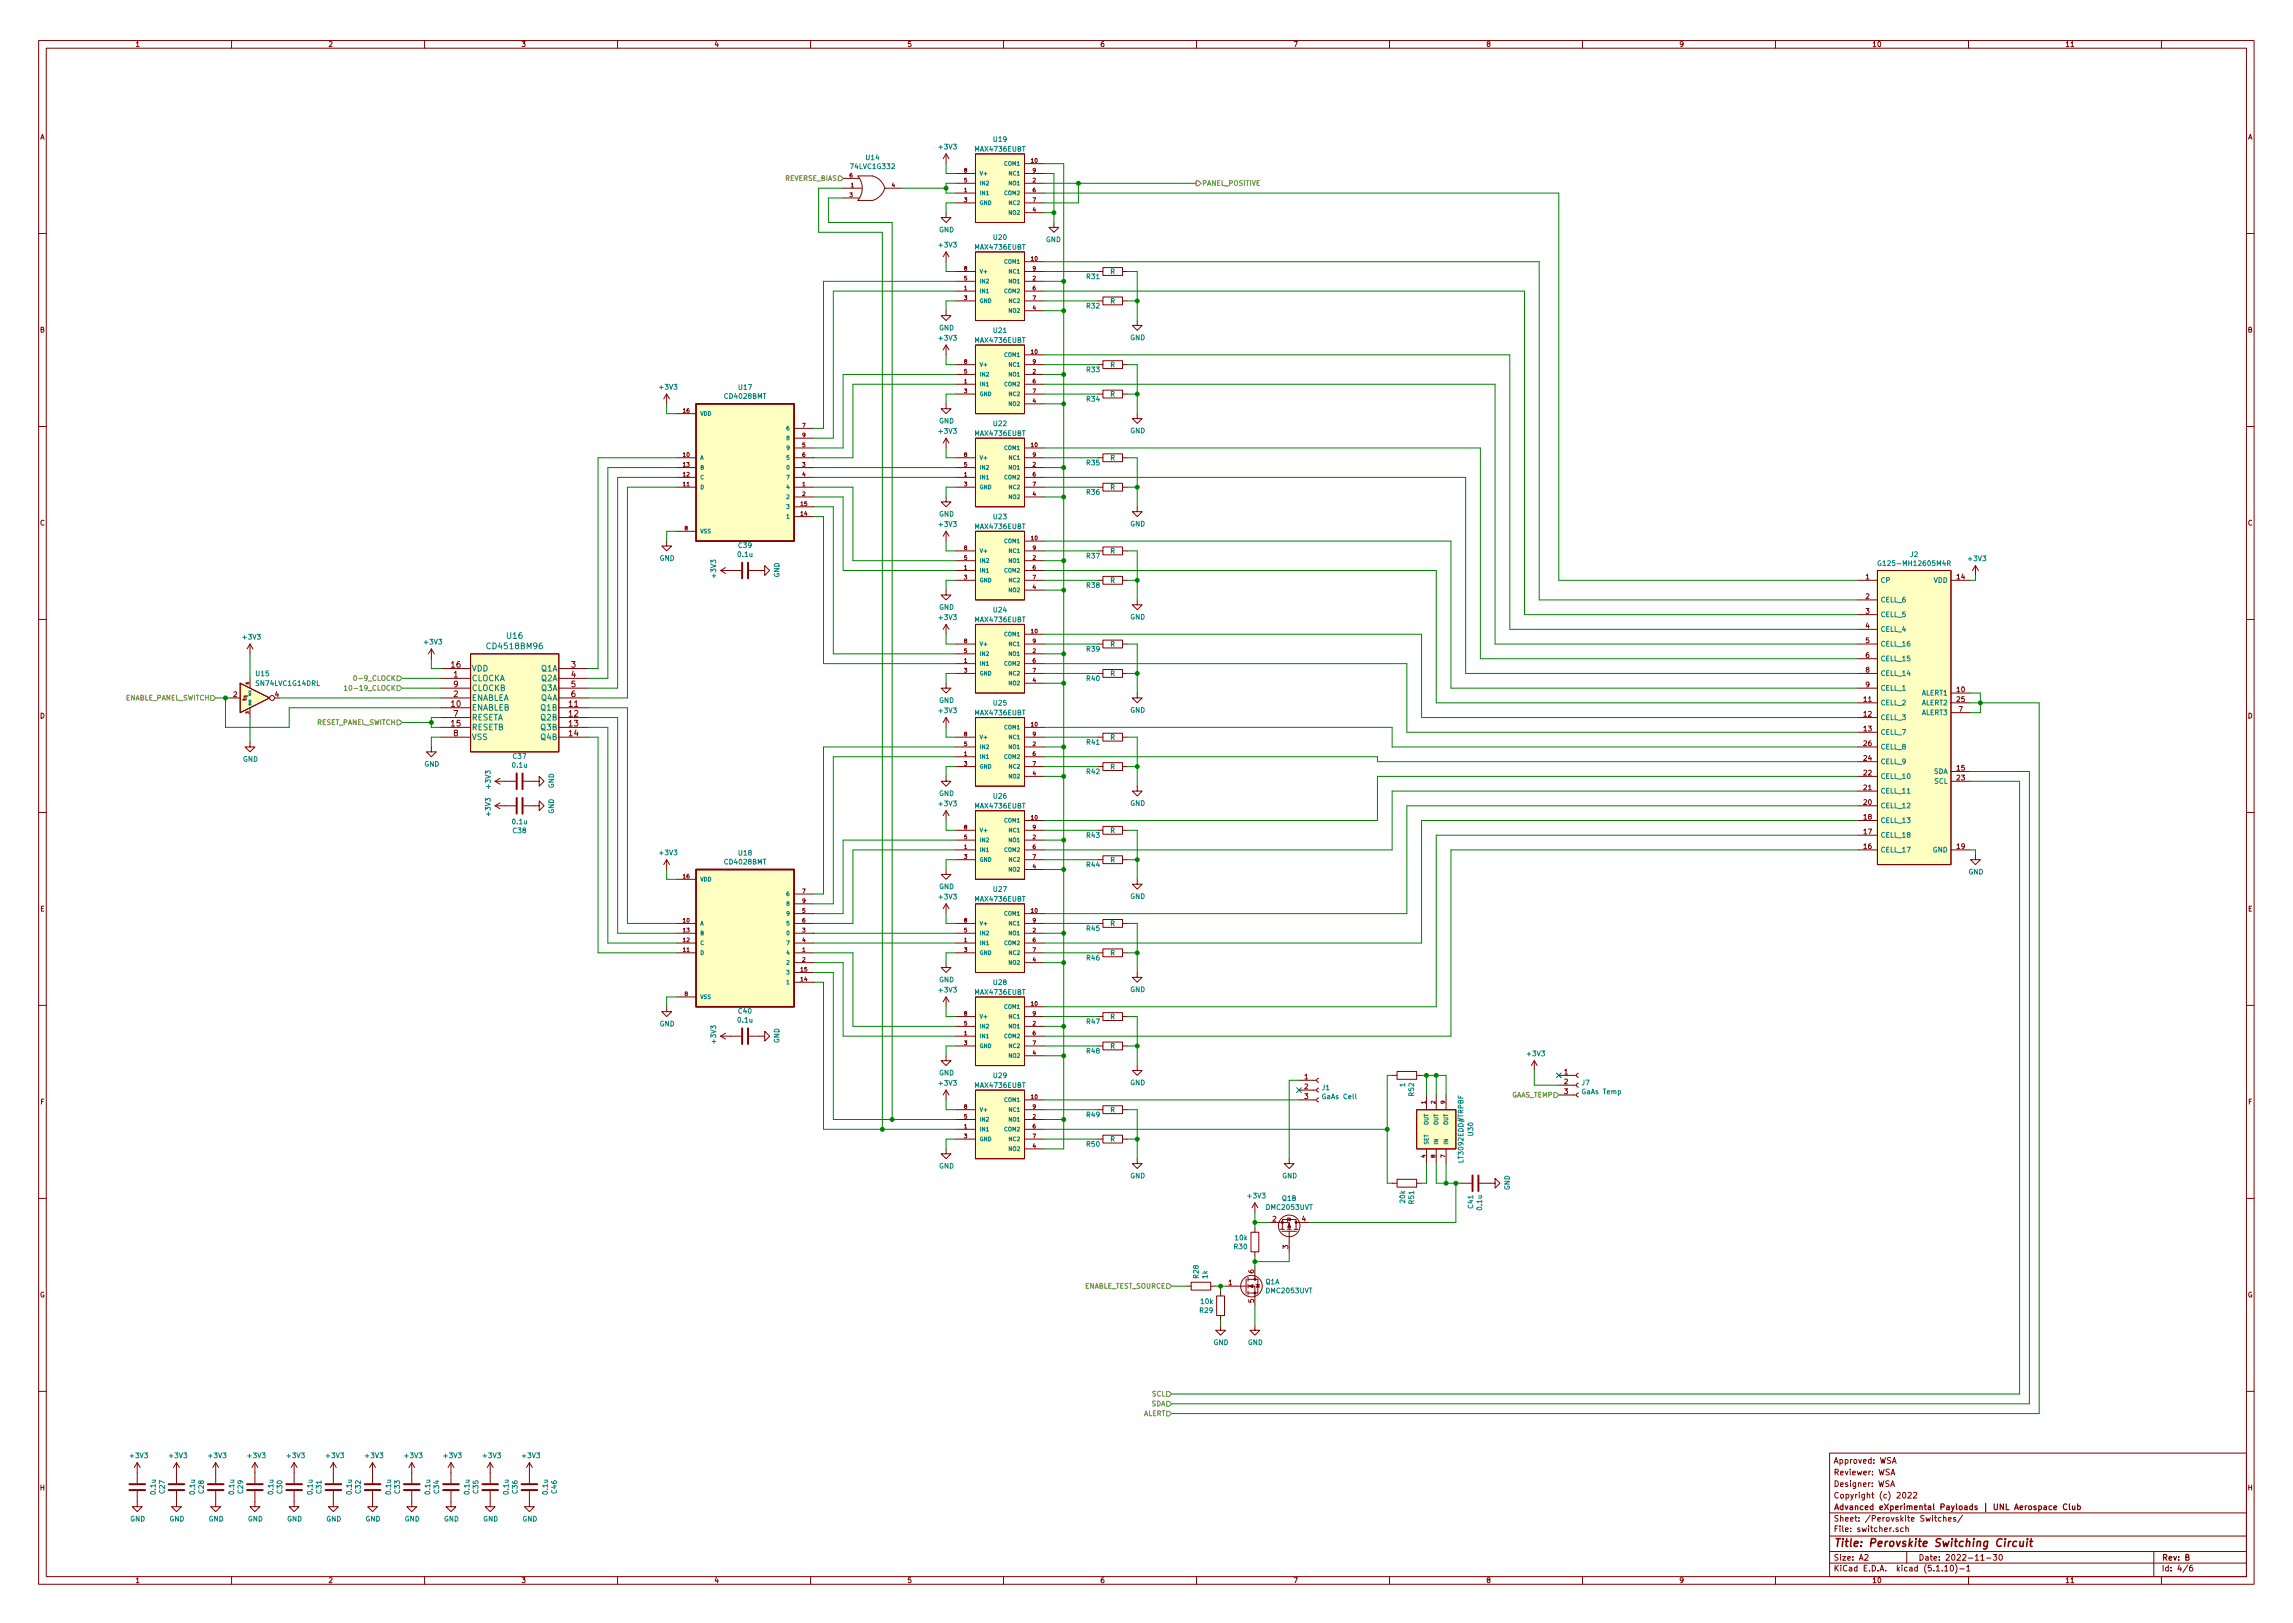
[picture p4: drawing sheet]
<svg xmlns="http://www.w3.org/2000/svg" width="297mm" height="210mm" viewBox="0 0 297 210" stroke-linecap="round" stroke-linejoin="round" font-family="sans-serif">
<defs><g id="words">
<text font-size="1.4" fill="#840000" x="237.5" y="200.4">Title: Perovskite Switching Circuit</text>
<g font-size="1.1" fill="#008484">
<text x="65.7" y="82.7">U16</text>
<text x="63.3" y="84.1">CD4518BM96</text>
</g>
<g font-size="1" fill="#840000">
<text x="58.5" y="86.5">16</text>
<text x="58.8" y="87.8">1</text>
<text x="58.8" y="89">9</text>
<text x="74" y="86.5">3</text>
<text x="74" y="87.8">4</text>
<text x="74" y="89">5</text>
<text x="58.5" y="91.6">10</text>
<text x="58.5" y="94.1">15</text>
<text x="58.8" y="90.3">2</text>
<text x="58.8" y="92.8">7</text>
<text x="58.8" y="95.4">8</text>
<text x="73.7" y="91.6">11</text>
<text x="73.7" y="92.8">12</text>
<text x="73.7" y="94.1">13</text>
<text x="73.7" y="95.4">14</text>
<text x="74" y="90.3">6</text>
<text x="237.5" y="191.1">Reviewer: WSA</text>
<text x="237.5" y="189.6">Approved: WSA</text>
<text x="237.5" y="197.1">Sheet: /Perovskite Switches/</text>
<text x="237.5" y="195.6">Advanced eXperimental Payloads | UNL Aerospace Club</text>
<text x="237.5" y="194.1">Copyright (c) 2022</text>
<text x="237.5" y="192.6">Designer: WSA</text>
<text x="237.5" y="203.6">KiCad E.D.A. kicad (5.1.10)-1</text>
<text x="237.5" y="202.2">Size: A2</text>
<text x="237.5" y="198.5">File: switcher.sch</text>
<text x="248.5" y="202.2">Date: 2022-11-30</text>
<text x="280" y="202.2">Rev: B</text>
<text x="280" y="203.6">Id: 4/6</text>
</g>
<g font-size="1" fill="#008484">
<text x="61.1" y="88.2">CLOCKA</text>
<text x="61.1" y="87">VDD</text>
<text x="61.1" y="89.5">CLOCKB</text>
<text x="70.1" y="87">Q1A</text>
<text x="70.1" y="88.2">Q2A</text>
<text x="70.1" y="89.5">Q3A</text>
<text x="61.1" y="92.1">ENABLEB</text>
<text x="61.1" y="94.6">RESETB</text>
<text x="61.1" y="90.8">ENABLEA</text>
<text x="61.1" y="93.3">RESETA</text>
<text x="61.1" y="95.9">VSS</text>
<text x="70.1" y="92.1">Q1B</text>
<text x="70.1" y="93.3">Q2B</text>
<text x="70.1" y="94.6">Q3B</text>
<text x="70.1" y="95.9">Q4B</text>
<text x="70.1" y="90.8">Q4A</text>
</g>
<g font-size=".9" fill="#840000">
<text x="17.5" y="6.1">1</text>
<text x="42.5" y="6.1">2</text>
<text x="67.5" y="6.1">3</text>
<text x="92.5" y="6.1">4</text>
<text x="117.5" y="6.1">5</text>
<text x="142.5" y="6.1">6</text>
<text x="167.5" y="6.1">7</text>
<text x="192.5" y="6.1">8</text>
<text x="217.5" y="6.1">9</text>
<text x="242.5" y="6.1">10</text>
<text x="267.5" y="6.1">11</text>
<text x="5.2" y="18.1">A</text>
<text x="291.2" y="18.1">A</text>
<text x="5.2" y="43.1">B</text>
<text x="291.2" y="43.1">B</text>
<text x="5.2" y="68.1">C</text>
<text x="291.2" y="68.1">C</text>
<text x="241.7" y="75.1">1</text>
<text x="241.7" y="77.6">2</text>
<text x="253.5" y="75.1">14</text>
<text x="241.7" y="79.5">3</text>
<text x="241.7" y="81.4">4</text>
<text x="241.7" y="83.3">5</text>
<text x="241.7" y="85.2">6</text>
<text x="241.7" y="87.1">8</text>
<text x="241.7" y="89">9</text>
<text x="253.5" y="89.7">10</text>
<text x="5.2" y="93.1">D</text>
<text x="30.2" y="90.3">2</text>
<text x="35.6" y="90.3">4</text>
<text x="241.5" y="90.9">11</text>
<text x="241.5" y="92.8">12</text>
<text x="241.5" y="94.7">13</text>
<text x="253.5" y="90.9">25</text>
<text x="253.8" y="92.2">7</text>
<text x="291.2" y="93.1">D</text>
<text x="241.5" y="100.5">22</text>
<text x="241.5" y="98.5">24</text>
<text x="241.5" y="96.6">26</text>
<text x="253.5" y="99.8">15</text>
<text x="253.5" y="101.1">23</text>
<text x="241.5" y="106.2">18</text>
<text x="241.5" y="104.3">20</text>
<text x="241.5" y="102.4">21</text>
<text x="241.5" y="110">16</text>
<text x="241.5" y="108.1">17</text>
<text x="253.5" y="110">19</text>
<text x="5.2" y="118.1">E</text>
<text x="291.2" y="118.1">E</text>
<text x="5.2" y="143.1">F</text>
<text x="169" y="139.8">1</text>
<text x="169" y="141.1">2</text>
<text x="169" y="142.4">3</text>
<text x="202.6" y="139.2">1</text>
<text x="202.6" y="140.5">2</text>
<text x="202.6" y="141.7">3</text>
<text x="291.2" y="143.1">F</text>
<text x="164.9" y="158.2">2</text>
<text x="166.9" y="161.8" transform="rotate(-90 166.9 161.8)">3</text>
<text x="168.7" y="158.2">4</text>
<text x="159.1" y="166.5">1</text>
<text x="162.4" y="165" transform="rotate(-90 162.4 165)">6</text>
<text x="5.2" y="168.1">G</text>
<text x="162.4" y="168.8" transform="rotate(-90 162.4 168.8)">5</text>
<text x="291.2" y="168.1">G</text>
<text x="5.2" y="193.1">H</text>
<text x="291.2" y="193.1">H</text>
<text x="17.5" y="205.1">1</text>
<text x="42.5" y="205.1">2</text>
<text x="67.5" y="205.1">3</text>
<text x="92.5" y="205.1">4</text>
<text x="117.5" y="205.1">5</text>
<text x="142.5" y="205.1">6</text>
<text x="167.5" y="205.1">7</text>
<text x="192.5" y="205.1">8</text>
<text x="217.5" y="205.1">9</text>
<text x="242.5" y="205.1">10</text>
<text x="267.5" y="205.1">11</text>
</g>
<g font-size=".9" fill="#848400">
<text x="101.6" y="23.4">REVERSE_BIAS</text>
<text x="155.7" y="24.1">PANEL_POSITIVE</text>
<text x="45.4" y="89.5">10-19_CLOCK</text>
<text x="46.4" y="88.2">0-9_CLOCK</text>
<text x="16.1" y="90.7">ENABLE_PANEL_SWITCH</text>
<text x="40.9" y="93.9">RESET_PANEL_SWITCH</text>
<text x="195.7" y="142.2">GAAS_TEMP</text>
<text x="140.3" y="166.9">ENABLE_TEST_SOURCE</text>
<text x="148.1" y="183.4">ALERT</text>
<text x="149.1" y="182.2">SDA</text>
<text x="149.2" y="180.9">SCL</text>
</g>
<g font-size=".9" fill="#008484">
<text x="110.3" y="21.9">74LVC1G332</text>
<text x="112.2" y="20.7">U14</text>
<text x="121.7" y="19.3">+3V3</text>
<text x="126.4" y="19.6">MAX4736EUBT</text>
<text x="128.7" y="18.4">U19</text>
<text x="121.6" y="30.1">GND</text>
<text x="121.7" y="32">+3V3</text>
<text x="126.4" y="32.3">MAX4736EUBT</text>
<text x="128.7" y="31.1">U20</text>
<text x="135.5" y="31.4">GND</text>
<text x="143.8" y="35.5">R</text>
<text x="140.8" y="40">R32</text>
<text x="140.8" y="36.2">R31</text>
<text x="143.8" y="39.3">R</text>
<text x="121.6" y="42.8">GND</text>
<text x="121.7" y="44.1">+3V3</text>
<text x="126.4" y="44.4">MAX4736EUBT</text>
<text x="128.7" y="43.1">U21</text>
<text x="143.8" y="47.6">R</text>
<text x="146.4" y="44.1">GND</text>
<text x="85.5" y="50.5">+3V3</text>
<text x="93.9" y="51.7">CD4028BMT</text>
<text x="95.7" y="50.5">U17</text>
<text x="140.8" y="52">R34</text>
<text x="140.8" y="48.2">R33</text>
<text x="143.8" y="51.4">R</text>
<text x="121.6" y="54.9">GND</text>
<text x="121.7" y="56.2">+3V3</text>
<text x="126.4" y="56.5">MAX4736EUBT</text>
<text x="128.7" y="55.2">U22</text>
<text x="143.8" y="59.6">R</text>
<text x="146.4" y="56.1">GND</text>
<text x="140.8" y="64.1">R36</text>
<text x="140.8" y="60.3">R35</text>
<text x="143.8" y="63.5">R</text>
<text x="95.7" y="71">C39</text>
<text x="121.6" y="66.9">GND</text>
<text x="121.7" y="68.2">+3V3</text>
<text x="126.4" y="68.5">MAX4736EUBT</text>
<text x="128.7" y="67.3">U23</text>
<text x="143.8" y="71.7">R</text>
<text x="146.4" y="68.2">GND</text>
<text x="85.4" y="72.6">GND</text>
<text x="92.8" y="74.8" transform="rotate(-90 92.8 74.8)">+3V3</text>
<text x="95.6" y="72.1">0.1u</text>
<text x="101" y="74.8" transform="rotate(-90 101 74.8)">GND</text>
<text x="140.8" y="76.2">R38</text>
<text x="140.8" y="72.3">R37</text>
<text x="143.8" y="75.5">R</text>
<text x="243.6" y="75.5">CP</text>
<text x="243.9" y="73.3">G125-MH12605M4R</text>
<text x="247.5" y="72.2">J2</text>
<text x="250.5" y="75.5">VDD</text>
<text x="255.1" y="72.7">+3V3</text>
<text x="31.5" y="82.8">+3V3</text>
<text x="55" y="83.5">+3V3</text>
<text x="121.6" y="79">GND</text>
<text x="121.7" y="80.3">+3V3</text>
<text x="126.4" y="80.6">MAX4736EUBT</text>
<text x="128.7" y="79.3">U24</text>
<text x="143.8" y="83.8">R</text>
<text x="146.4" y="80.3">GND</text>
<text x="243.6" y="78">CELL_6</text>
<text x="243.6" y="79.9">CELL_5</text>
<text x="243.6" y="81.8">CELL_4</text>
<text x="243.6" y="83.8">CELL_16</text>
<text x="33.2" y="87.6">U15</text>
<text x="33.3" y="88.9">SN74LVC1G14DRL</text>
<text x="140.8" y="88.2">R40</text>
<text x="140.8" y="84.4">R39</text>
<text x="143.8" y="87.6">R</text>
<text x="243.6" y="85.7">CELL_15</text>
<text x="243.6" y="87.6">CELL_14</text>
<text x="243.6" y="89.5">CELL_1</text>
<text x="121.6" y="91.1">GND</text>
<text x="121.7" y="92.4">+3V3</text>
<text x="126.4" y="92.7">MAX4736EUBT</text>
<text x="128.7" y="91.4">U25</text>
<text x="143.8" y="95.8">R</text>
<text x="146.4" y="92.3">GND</text>
<text x="243.6" y="91.4">CELL_2</text>
<text x="243.6" y="93.3">CELL_3</text>
<text x="243.6" y="95.2">CELL_7</text>
<text x="248.9" y="90.1">ALERT1</text>
<text x="248.9" y="91.4">ALERT2</text>
<text x="248.9" y="92.6">ALERT3</text>
<text x="31.5" y="98.7">GND</text>
<text x="55" y="99.3">GND</text>
<text x="66.4" y="99.4">0.1u</text>
<text x="66.5" y="98.3">C37</text>
<text x="140.8" y="100.3">R42</text>
<text x="140.8" y="96.5">R41</text>
<text x="143.8" y="99.7">R</text>
<text x="243.6" y="100.9">CELL_10</text>
<text x="243.6" y="99">CELL_9</text>
<text x="243.6" y="97.1">CELL_8</text>
<text x="250.5" y="100.3">SDA</text>
<text x="250.6" y="101.5">SCL</text>
<text x="63.6" y="105.6" transform="rotate(-90 63.6 105.6)">+3V3</text>
<text x="63.6" y="102.1" transform="rotate(-90 63.6 102.1)">+3V3</text>
<text x="66.4" y="106.8">0.1u</text>
<text x="66.5" y="107.9">C38</text>
<text x="71.8" y="105.4" transform="rotate(-90 71.8 105.4)">GND</text>
<text x="71.8" y="102.1" transform="rotate(-90 71.8 102.1)">GND</text>
<text x="121.6" y="103.1">GND</text>
<text x="121.7" y="104.4">+3V3</text>
<text x="126.4" y="104.7">MAX4736EUBT</text>
<text x="128.7" y="103.5">U26</text>
<text x="143.8" y="107.9">R</text>
<text x="146.4" y="104.4">GND</text>
<text x="243.6" y="106.6">CELL_13</text>
<text x="243.6" y="104.7">CELL_12</text>
<text x="243.6" y="102.8">CELL_11</text>
<text x="85.5" y="110.8">+3V3</text>
<text x="93.9" y="112">CD4028BMT</text>
<text x="95.7" y="110.8">U18</text>
<text x="140.8" y="112.4">R44</text>
<text x="140.8" y="108.5">R43</text>
<text x="143.8" y="111.7">R</text>
<text x="243.6" y="110.4">CELL_17</text>
<text x="243.6" y="108.5">CELL_18</text>
<text x="250.4" y="110.4">GND</text>
<text x="255" y="113.3">GND</text>
<text x="121.6" y="115.2">GND</text>
<text x="121.7" y="116.5">+3V3</text>
<text x="126.4" y="116.8">MAX4736EUBT</text>
<text x="128.7" y="115.5">U27</text>
<text x="143.8" y="120">R</text>
<text x="146.4" y="116.5">GND</text>
<text x="140.8" y="124.4">R46</text>
<text x="140.8" y="120.6">R45</text>
<text x="143.8" y="123.8">R</text>
<text x="95.7" y="131.3">C40</text>
<text x="121.6" y="127.2">GND</text>
<text x="121.7" y="128.6">+3V3</text>
<text x="126.4" y="128.9">MAX4736EUBT</text>
<text x="128.7" y="127.6">U28</text>
<text x="146.4" y="128.5">GND</text>
<text x="85.4" y="133">GND</text>
<text x="92.8" y="135.1" transform="rotate(-90 92.8 135.1)">+3V3</text>
<text x="95.6" y="132.5">0.1u</text>
<text x="101" y="135.1" transform="rotate(-90 101 135.1)">GND</text>
<text x="140.8" y="136.5">R48</text>
<text x="140.8" y="132.7">R47</text>
<text x="143.8" y="135.8">R</text>
<text x="143.8" y="132">R</text>
<text x="197.9" y="136.8">+3V3</text>
<text x="121.6" y="139.3">GND</text>
<text x="121.7" y="140.6">+3V3</text>
<text x="126.4" y="140.9">MAX4736EUBT</text>
<text x="128.7" y="139.7">U29</text>
<text x="146.4" y="140.6">GND</text>
<text x="171.3" y="141.2">J1</text>
<text x="171.4" y="142.4">GaAs Cell</text>
<text x="182" y="140.8" transform="rotate(-90 182 140.8)">1</text>
<text x="183.2" y="142" transform="rotate(-90 183.2 142)">R52</text>
<text x="204.9" y="140.6">J7</text>
<text x="205" y="141.8">GaAs Temp</text>
<text x="140.8" y="148.5">R50</text>
<text x="140.8" y="144.7">R49</text>
<text x="143.8" y="147.9">R</text>
<text x="143.8" y="144.1">R</text>
<text x="190.8" y="147.1" transform="rotate(-90 190.8 147.1)">U30</text>
<text x="121.6" y="151.4">GND</text>
<text x="146.4" y="152.6">GND</text>
<text x="161.7" y="155.2">+3V3</text>
<text x="166.1" y="152.6">GND</text>
<text x="166.1" y="155.6">Q1B</text>
<text x="182" y="155.8" transform="rotate(-90 182 155.8)">20k</text>
<text x="183.2" y="155.9" transform="rotate(-90 183.2 155.9)">R51</text>
<text x="189.6" y="150.5" transform="rotate(-90 189.6 150.5)">LT3092EDD#TRPBF</text>
<text x="195.6" y="154.2" transform="rotate(-90 195.6 154.2)">GND</text>
<text x="159.9" y="161.8">R30</text>
<text x="160" y="160.7">10k</text>
<text x="164.1" y="156.7">DMC2053UVT</text>
<text x="190.8" y="156.5" transform="rotate(-90 190.8 156.5)">C41</text>
<text x="192" y="156.7" transform="rotate(-90 192 156.7)">0.1u</text>
<text x="155.3" y="165.6" transform="rotate(-90 155.3 165.6)">R28</text>
<text x="156.4" y="165.6" transform="rotate(-90 156.4 165.6)">1k</text>
<text x="163.9" y="166.4">Q1A</text>
<text x="164.1" y="167.5">DMC2053UVT</text>
<text x="155.4" y="170.1">R29</text>
<text x="155.6" y="168.9">10k</text>
<text x="157.2" y="174.2">GND</text>
<text x="161.6" y="174.2">GND</text>
<text x="16.9" y="188.9">+3V3</text>
<text x="22" y="188.9">+3V3</text>
<text x="27.1" y="188.9">+3V3</text>
<text x="32.2" y="188.9">+3V3</text>
<text x="37.2" y="188.9">+3V3</text>
<text x="42.3" y="188.9">+3V3</text>
<text x="47.4" y="188.9">+3V3</text>
<text x="52.5" y="188.9">+3V3</text>
<text x="57.6" y="188.9">+3V3</text>
<text x="62.6" y="188.9">+3V3</text>
<text x="67.7" y="188.9">+3V3</text>
<text x="16.9" y="197.1">GND</text>
<text x="20.2" y="193.5" transform="rotate(-90 20.2 193.5)">0.1u</text>
<text x="21.3" y="193.5" transform="rotate(-90 21.3 193.5)">C27</text>
<text x="21.9" y="197.1">GND</text>
<text x="25.2" y="193.5" transform="rotate(-90 25.2 193.5)">0.1u</text>
<text x="26.4" y="193.5" transform="rotate(-90 26.4 193.5)">C28</text>
<text x="27" y="197.1">GND</text>
<text x="30.3" y="193.5" transform="rotate(-90 30.3 193.5)">0.1u</text>
<text x="31.5" y="193.5" transform="rotate(-90 31.5 193.5)">C29</text>
<text x="32.1" y="197.1">GND</text>
<text x="35.4" y="193.5" transform="rotate(-90 35.4 193.5)">0.1u</text>
<text x="36.6" y="193.5" transform="rotate(-90 36.6 193.5)">C30</text>
<text x="37.2" y="197.1">GND</text>
<text x="40.5" y="193.5" transform="rotate(-90 40.5 193.5)">0.1u</text>
<text x="41.6" y="193.5" transform="rotate(-90 41.6 193.5)">C31</text>
<text x="42.3" y="197.1">GND</text>
<text x="45.6" y="193.5" transform="rotate(-90 45.6 193.5)">0.1u</text>
<text x="46.7" y="193.5" transform="rotate(-90 46.7 193.5)">C32</text>
<text x="47.3" y="197.1">GND</text>
<text x="50.6" y="193.5" transform="rotate(-90 50.6 193.5)">0.1u</text>
<text x="51.8" y="193.5" transform="rotate(-90 51.8 193.5)">C33</text>
<text x="52.4" y="197.1">GND</text>
<text x="55.7" y="193.5" transform="rotate(-90 55.7 193.5)">0.1u</text>
<text x="56.9" y="193.5" transform="rotate(-90 56.9 193.5)">C34</text>
<text x="57.5" y="197.1">GND</text>
<text x="60.8" y="193.5" transform="rotate(-90 60.8 193.5)">0.1u</text>
<text x="62" y="193.5" transform="rotate(-90 62 193.5)">C35</text>
<text x="62.6" y="197.1">GND</text>
<text x="65.9" y="193.5" transform="rotate(-90 65.9 193.5)">0.1u</text>
<text x="67" y="193.5" transform="rotate(-90 67 193.5)">C36</text>
<text x="67.7" y="197.1">GND</text>
<text x="71" y="193.5" transform="rotate(-90 71 193.5)">0.1u</text>
<text x="72.1" y="193.5" transform="rotate(-90 72.1 193.5)">C46</text>
</g>
<g font-size=".7" fill="#840000">
<text x="110.1" y="23">6</text>
<text x="124.9" y="23.6">5</text>
<text x="124.9" y="22.3">8</text>
<text x="133.6" y="21.1">10</text>
<text x="133.8" y="23.6">2</text>
<text x="133.8" y="22.3">9</text>
<text x="110.1" y="25.5">3</text>
<text x="110.2" y="24.3">1</text>
<text x="115.5" y="24.3">4</text>
<text x="124.9" y="24.9">1</text>
<text x="124.9" y="26.2">3</text>
<text x="133.8" y="27.4">4</text>
<text x="133.8" y="24.9">6</text>
<text x="133.8" y="26.2">7</text>
<text x="124.9" y="35">8</text>
<text x="133.6" y="33.8">10</text>
<text x="133.8" y="35">9</text>
<text x="124.9" y="37.6">1</text>
<text x="124.9" y="38.9">3</text>
<text x="124.9" y="36.3">5</text>
<text x="133.8" y="36.3">2</text>
<text x="133.8" y="40.1">4</text>
<text x="133.8" y="37.6">6</text>
<text x="133.8" y="38.9">7</text>
<text x="124.9" y="47.1">8</text>
<text x="133.6" y="45.8">10</text>
<text x="133.8" y="47.1">9</text>
<text x="88.5" y="53.5">16</text>
<text x="124.9" y="49.7">1</text>
<text x="124.9" y="50.9">3</text>
<text x="124.9" y="48.4">5</text>
<text x="133.8" y="48.4">2</text>
<text x="133.8" y="52.2">4</text>
<text x="133.8" y="49.7">6</text>
<text x="133.8" y="50.9">7</text>
<text x="88.5" y="59.2">10</text>
<text x="103.9" y="57.9">5</text>
<text x="103.9" y="59.2">6</text>
<text x="103.9" y="55.4">7</text>
<text x="103.9" y="56.6">9</text>
<text x="124.9" y="59.2">8</text>
<text x="133.6" y="57.9">10</text>
<text x="133.8" y="59.2">9</text>
<text x="88.5" y="63">11</text>
<text x="88.5" y="61.7">12</text>
<text x="88.5" y="60.4">13</text>
<text x="103.7" y="65.5">15</text>
<text x="103.9" y="63">1</text>
<text x="103.9" y="64.3">2</text>
<text x="103.9" y="60.4">3</text>
<text x="103.9" y="61.7">4</text>
<text x="124.9" y="61.7">1</text>
<text x="124.9" y="63">3</text>
<text x="124.9" y="60.4">5</text>
<text x="133.8" y="60.4">2</text>
<text x="133.8" y="64.3">4</text>
<text x="133.8" y="61.7">6</text>
<text x="133.8" y="63">7</text>
<text x="88.7" y="68.7">8</text>
<text x="103.7" y="66.8">14</text>
<text x="124.9" y="71.2">8</text>
<text x="133.6" y="70">10</text>
<text x="133.8" y="71.2">9</text>
<text x="124.9" y="73.8">1</text>
<text x="124.9" y="75.1">3</text>
<text x="124.9" y="72.5">5</text>
<text x="133.8" y="72.5">2</text>
<text x="133.8" y="76.3">4</text>
<text x="133.8" y="73.8">6</text>
<text x="133.8" y="75.1">7</text>
<text x="124.9" y="83.3">8</text>
<text x="133.6" y="82">10</text>
<text x="133.8" y="83.3">9</text>
<text x="124.9" y="85.8">1</text>
<text x="124.9" y="87.1">3</text>
<text x="124.9" y="84.6">5</text>
<text x="133.8" y="84.6">2</text>
<text x="133.8" y="88.4">4</text>
<text x="133.8" y="85.8">6</text>
<text x="133.8" y="87.1">7</text>
<text x="124.9" y="95.4">8</text>
<text x="133.6" y="94.1">10</text>
<text x="133.8" y="95.4">9</text>
<text x="124.9" y="97.9">1</text>
<text x="124.9" y="99.2">3</text>
<text x="124.9" y="96.6">5</text>
<text x="133.8" y="96.6">2</text>
<text x="133.8" y="100.5">4</text>
<text x="133.8" y="97.9">6</text>
<text x="133.8" y="99.2">7</text>
<text x="124.9" y="107.4">8</text>
<text x="133.6" y="106.2">10</text>
<text x="133.8" y="107.4">9</text>
<text x="88.5" y="113.8">16</text>
<text x="124.9" y="110">1</text>
<text x="124.9" y="111.2">3</text>
<text x="124.9" y="108.7">5</text>
<text x="133.8" y="108.7">2</text>
<text x="133.8" y="112.5">4</text>
<text x="133.8" y="110">6</text>
<text x="133.8" y="111.2">7</text>
<text x="88.5" y="119.5">10</text>
<text x="103.9" y="118.2">5</text>
<text x="103.9" y="119.5">6</text>
<text x="103.9" y="115.7">7</text>
<text x="103.9" y="117">9</text>
<text x="124.9" y="119.5">8</text>
<text x="133.6" y="118.2">10</text>
<text x="133.8" y="119.5">9</text>
<text x="88.5" y="123.3">11</text>
<text x="88.5" y="122">12</text>
<text x="88.5" y="120.8">13</text>
<text x="103.7" y="125.9">15</text>
<text x="103.9" y="123.3">1</text>
<text x="103.9" y="124.6">2</text>
<text x="103.9" y="120.8">3</text>
<text x="103.9" y="122">4</text>
<text x="124.9" y="122">1</text>
<text x="124.9" y="123.3">3</text>
<text x="124.9" y="120.8">5</text>
<text x="133.8" y="120.8">2</text>
<text x="133.8" y="124.6">4</text>
<text x="133.8" y="122">6</text>
<text x="133.8" y="123.3">7</text>
<text x="88.7" y="129">8</text>
<text x="103.7" y="127.1">14</text>
<text x="124.9" y="131.6">8</text>
<text x="133.6" y="130.3">10</text>
<text x="133.8" y="131.6">9</text>
<text x="124.9" y="134.1">1</text>
<text x="124.9" y="135.4">3</text>
<text x="124.9" y="132.8">5</text>
<text x="133.8" y="132.8">2</text>
<text x="133.8" y="136.6">4</text>
<text x="133.8" y="134.1">6</text>
<text x="133.8" y="135.4">7</text>
<text x="124.9" y="143.6">8</text>
<text x="133.6" y="142.4">10</text>
<text x="133.8" y="143.6">9</text>
<text x="184.7" y="143" transform="rotate(-90 184.7 143)">1</text>
<text x="185.9" y="143" transform="rotate(-90 185.9 143)">2</text>
<text x="187.2" y="143" transform="rotate(-90 187.2 143)">9</text>
<text x="124.9" y="146.2">1</text>
<text x="124.9" y="147.4">3</text>
<text x="124.9" y="144.9">5</text>
<text x="133.8" y="144.9">2</text>
<text x="133.8" y="148.7">4</text>
<text x="133.8" y="146.2">6</text>
<text x="133.8" y="147.4">7</text>
<text x="184.7" y="150" transform="rotate(-90 184.7 150)">4</text>
<text x="185.9" y="150" transform="rotate(-90 185.9 150)">8</text>
<text x="187.2" y="150" transform="rotate(-90 187.2 150)">7</text>
</g>
<g font-size=".7" fill="#008484">
<text x="126.9" y="24">IN2</text>
<text x="126.9" y="22.7">V+</text>
<text x="130.2" y="21.5">COM1</text>
<text x="130.7" y="24">NO1</text>
<text x="130.8" y="22.7">NC1</text>
<text x="126.9" y="25.3">IN1</text>
<text x="126.9" y="26.5">GND</text>
<text x="130.2" y="25.3">COM2</text>
<text x="130.7" y="27.8">NO2</text>
<text x="130.8" y="26.5">NC2</text>
<text x="126.9" y="35.4">V+</text>
<text x="130.2" y="34.2">COM1</text>
<text x="130.8" y="35.4">NC1</text>
<text x="126.9" y="38">IN1</text>
<text x="126.9" y="39.2">GND</text>
<text x="126.9" y="36.7">IN2</text>
<text x="130.2" y="38">COM2</text>
<text x="130.7" y="36.7">NO1</text>
<text x="130.7" y="40.5">NO2</text>
<text x="130.8" y="39.2">NC2</text>
<text x="126.9" y="47.5">V+</text>
<text x="130.2" y="46.2">COM1</text>
<text x="130.8" y="47.5">NC1</text>
<text x="90.7" y="53.8">VDD</text>
<text x="126.9" y="50">IN1</text>
<text x="126.9" y="51.3">GND</text>
<text x="126.9" y="48.8">IN2</text>
<text x="130.2" y="50">COM2</text>
<text x="130.7" y="48.8">NO1</text>
<text x="130.7" y="52.6">NO2</text>
<text x="130.8" y="51.3">NC2</text>
<text x="90.7" y="59.6">A</text>
<text x="102" y="58.3">9</text>
<text x="102" y="59.6">5</text>
<text x="102" y="55.7">6</text>
<text x="102" y="57">8</text>
<text x="126.9" y="59.6">V+</text>
<text x="130.2" y="58.3">COM1</text>
<text x="130.8" y="59.6">NC1</text>
<text x="90.7" y="63.4">D</text>
<text x="90.7" y="62.1">C</text>
<text x="90.7" y="60.8">B</text>
<text x="102" y="63.4">4</text>
<text x="102" y="65.9">3</text>
<text x="102" y="64.6">2</text>
<text x="102" y="60.8">0</text>
<text x="102" y="62.1">7</text>
<text x="126.9" y="62.1">IN1</text>
<text x="126.9" y="63.4">GND</text>
<text x="126.9" y="60.8">IN2</text>
<text x="130.2" y="62.1">COM2</text>
<text x="130.7" y="60.8">NO1</text>
<text x="130.7" y="64.6">NO2</text>
<text x="130.8" y="63.4">NC2</text>
<text x="90.7" y="69.1">VSS</text>
<text x="102" y="67.2">1</text>
<text x="126.9" y="71.6">V+</text>
<text x="130.2" y="70.4">COM1</text>
<text x="130.8" y="71.6">NC1</text>
<text x="126.9" y="74.2">IN1</text>
<text x="126.9" y="75.4">GND</text>
<text x="126.9" y="72.9">IN2</text>
<text x="130.2" y="74.2">COM2</text>
<text x="130.7" y="72.9">NO1</text>
<text x="130.7" y="76.7">NO2</text>
<text x="130.8" y="75.4">NC2</text>
<text x="126.9" y="83.7">V+</text>
<text x="130.2" y="82.4">COM1</text>
<text x="130.8" y="83.7">NC1</text>
<text x="126.9" y="86.2">IN1</text>
<text x="126.9" y="87.5">GND</text>
<text x="126.9" y="85">IN2</text>
<text x="130.2" y="86.2">COM2</text>
<text x="130.7" y="85">NO1</text>
<text x="130.7" y="88.8">NO2</text>
<text x="130.8" y="87.5">NC2</text>
<text x="126.9" y="95.8">V+</text>
<text x="130.2" y="94.5">COM1</text>
<text x="130.8" y="95.8">NC1</text>
<text x="126.9" y="98.3">IN1</text>
<text x="126.9" y="99.6">GND</text>
<text x="126.9" y="97">IN2</text>
<text x="130.2" y="98.3">COM2</text>
<text x="130.7" y="97">NO1</text>
<text x="130.7" y="100.8">NO2</text>
<text x="130.8" y="99.6">NC2</text>
<text x="126.9" y="107.8">V+</text>
<text x="130.2" y="106.5">COM1</text>
<text x="130.8" y="107.8">NC1</text>
<text x="126.9" y="110.4">IN1</text>
<text x="126.9" y="111.6">GND</text>
<text x="126.9" y="109.1">IN2</text>
<text x="130.2" y="110.4">COM2</text>
<text x="130.7" y="109.1">NO1</text>
<text x="130.7" y="112.9">NO2</text>
<text x="130.8" y="111.6">NC2</text>
<text x="90.7" y="119.9">A</text>
<text x="90.7" y="114.2">VDD</text>
<text x="102" y="118.6">9</text>
<text x="102" y="119.9">5</text>
<text x="102" y="116.1">6</text>
<text x="102" y="117.3">8</text>
<text x="126.9" y="119.9">V+</text>
<text x="130.2" y="118.6">COM1</text>
<text x="130.8" y="119.9">NC1</text>
<text x="90.7" y="123.7">D</text>
<text x="90.7" y="122.4">C</text>
<text x="90.7" y="121.2">B</text>
<text x="102" y="123.7">4</text>
<text x="102" y="125">2</text>
<text x="102" y="121.2">0</text>
<text x="102" y="122.4">7</text>
<text x="126.9" y="122.4">IN1</text>
<text x="126.9" y="123.7">GND</text>
<text x="126.9" y="121.2">IN2</text>
<text x="130.2" y="122.4">COM2</text>
<text x="130.7" y="121.2">NO1</text>
<text x="130.7" y="125">NO2</text>
<text x="130.8" y="123.7">NC2</text>
<text x="90.7" y="129.4">VSS</text>
<text x="102" y="127.5">1</text>
<text x="102" y="126.2">3</text>
<text x="126.9" y="131.9">V+</text>
<text x="130.2" y="130.7">COM1</text>
<text x="130.8" y="131.9">NC1</text>
<text x="126.9" y="134.5">IN1</text>
<text x="126.9" y="135.8">GND</text>
<text x="126.9" y="133.2">IN2</text>
<text x="130.2" y="134.5">COM2</text>
<text x="130.7" y="133.2">NO1</text>
<text x="130.7" y="137">NO2</text>
<text x="130.8" y="135.8">NC2</text>
<text x="130.2" y="142.7">COM1</text>
<text x="126.9" y="146.6">IN1</text>
<text x="126.9" y="147.8">GND</text>
<text x="126.9" y="145.3">IN2</text>
<text x="126.9" y="144">V+</text>
<text x="130.2" y="146.6">COM2</text>
<text x="130.7" y="145.3">NO1</text>
<text x="130.7" y="149.1">NO2</text>
<text x="130.8" y="147.8">NC2</text>
<text x="130.8" y="144">NC1</text>
<text x="185" y="148.3" transform="rotate(-90 185 148.3)">SET</text>
<text x="185" y="145.8" transform="rotate(-90 185 145.8)">OUT</text>
<text x="186.3" y="148.3" transform="rotate(-90 186.3 148.3)">IN</text>
<text x="186.3" y="145.8" transform="rotate(-90 186.3 145.8)">OUT</text>
<text x="187.6" y="148.3" transform="rotate(-90 187.6 148.3)">IN</text>
<text x="187.6" y="145.8" transform="rotate(-90 187.6 145.8)">OUT</text>
</g>
<g font-size=".5" fill="#840000">
<text x="32.3" y="88.7" transform="rotate(-90 32.3 88.7)">5</text>
<text x="32.3" y="92.5" transform="rotate(-90 32.3 92.5)">3</text>
</g>
<g font-size=".4" fill="#008484">
<text x="32.5" y="91.4" transform="rotate(-90 32.5 91.4)">GND</text>
<text x="32.5" y="90.2" transform="rotate(-90 32.5 90.2)">VCC</text>
</g>
</g></defs>
<g fill="none" stroke="#840000" stroke-width=".13">
<path d="M5 5.3h287v199.9h-287zM6 6.2h285v198h-285zM30 5.3v.9M55 5.3v.9M80 5.3v.9M105 5.3v.9M122.6 19.9l-.4 .7M122.6 19.9v1.3M122.6 19.9l.3 .7M126.4 19.9h6.3v8.9h-6.3zM130 5.3v.9M155 5.3v.9"/>
<path d="M180 5.3v.9M205 5.3v.9M230 5.3v.9M255 5.3v.9M268.3 6h.3M280 5.3v.9M5 30.2h1M109.2 24.4h2.4M109.2 25.6h2.1M109.2 23.1h2.1M114.6 24.4a2.27 2.27 0 0 0-1.6-1.6h-1.9a2.46 2.46 0 0 1 0 3.2M114.6 24.4a2.33 2.33 0 0 1-1.6 1.6h-1.9"/>
<path d="M114.6 24.4h2.2M122.6 27.6v.6h.6l-.6 .6-.7-.6h.7M122.6 32.6v1.3M122.6 32.6l-.4 .7M122.6 32.6l.3 .7M123.8 25h2.6M123.8 23.7h2.6M123.8 26.3h2.6M123.8 22.5h2.6M123.8 37.7h2.6M123.8 36.4h2.6M123.8 39h2.6"/>
<path d="M123.8 35.2h2.6M126.4 35.2h.1M126.4 32.6h6.3v8.9h-6.3zM132.7 25h2.6M132.7 21.2h2.6M132.7 23.7h2.6M132.7 26.3h2.6M132.7 27.6h2.6M132.7 22.5h2.6M132.7 37.7h2.6M132.7 33.9h2.6M132.7 36.4h2.6"/>
<path d="M132.7 39h2.6M132.7 35.2h2.6M136.5 28.8v.7h-.6l.6 .6 .7-.6h-.7M142.2 39h.7M142.2 35.2h.7M142.9 38.5h2.5v1h-2.5zM142.9 34.7h2.5v1h-2.5zM145.4 39h.6M145.4 35.2h.6M291 30.2h1M5 55.3h1M86.4 51v1.3"/>
<path d="M86.4 51l-.4 .7M86.4 51l.3 .7M87.6 59.3h2.6M87.6 53.6h2.6M102.9 59.3h2.5M102.9 58h2.5M102.9 55.5h2.5M102.9 56.8h2.5M122.6 40.3v.6h.6l-.6 .6-.7-.6h.7M122.6 52.3v.7h.6l-.6 .6-.7-.6h.7M122.6 44.7v1.3M122.6 56.8v1.2"/>
<path d="M122.6 56.8l-.4 .6M122.6 56.8l.3 .6M122.6 44.7l-.4 .6M122.6 44.7l.3 .6M123.8 59.3h2.6M123.8 49.8h2.6M123.8 48.5h2.6M123.8 51h2.6M123.8 47.2h2.6M126.4 56.8h6.3v8.9h-6.3zM126.4 44.7h6.3v8.9h-6.3zM126.4 59.9h.1"/>
<path d="M126.4 47.9h.1M132.7 59.3h2.6M132.7 58h2.6M132.7 49.8h2.6M132.7 46h2.6M132.7 48.5h2.6M132.7 51h2.6M132.7 52.3h2.6M132.7 47.2h2.6M132.7 40.3h2.6M142.2 59.3h.7M142.2 51h.7"/>
<path d="M142.2 47.2h.7M142.9 58.8h2.5v1h-2.5zM142.9 50.5h2.5v1.1h-2.5zM142.9 46.7h2.5v1h-2.5zM145.4 59.3h.6M145.4 51h.6M145.4 47.2h.6M147.3 41.5v.7h.7l-.7 .6-.6-.6h.6M147.3 53.6v.6h.7l-.7 .7-.6-.7h.6M291 55.3h1M86.4 70.1v.6h.6l-.6 .7-.7-.7h.7M87.6 63.1h2.6"/>
<path d="M87.6 61.8h2.6M87.6 60.6h2.6M87.6 68.8h2.6M93.3 73.9l.7 .4M93.3 73.9h2.7M94 73.5l-.7 .4M97 73.9h2.1v-.6l.6 .6-.6 .6v-.6M102.9 63.1h2.5M102.9 61.8h2.5M102.9 60.6h2.5M102.9 66.9h2.5M102.9 65.7h2.5"/>
<path d="M102.9 64.4h2.5M122.6 76.4v.7h.6l-.6 .6-.7-.6h.7M122.6 64.4v.6h.6l-.6 .7-.7-.7h.7M122.6 68.8v1.3M122.6 68.8l-.4 .7M122.6 68.8l.3 .7M123.8 73.9h2.6M123.8 75.2h2.6M123.8 63.1h2.6M123.8 61.8h2.6M123.8 60.6h2.6M123.8 72.6h2.6"/>
<path d="M123.8 71.4h2.6M126.4 68.8h6.3v8.9h-6.3zM126.4 72h.1M132.7 73.9h2.6M132.7 75.2h2.6M132.7 63.1h2.6M132.7 61.8h2.6M132.7 60.6h2.6M132.7 64.4h2.6M132.7 70.1h2.6M132.7 72.6h2.6M132.7 76.4h2.6"/>
<path d="M132.7 71.4h2.6M142.2 75.2h.7M142.2 63.1h.7M142.2 71.4h.7M142.9 74.7h2.5v1h-2.5zM142.9 62.6h2.5v1h-2.5zM142.9 70.9h2.5v1h-2.5zM145.4 75.2h.6M145.4 63.1h.6M145.4 71.4h.6M147.3 77.7v.7h.7l-.7 .6-.6-.6h.6M147.3 65.7v.6h.7l-.7 .6-.6-.6h.6"/>
<path d="M240.7 75.2h2.5M240.7 77.7h2.5M240.7 79.6h2.5M243.2 73.9h9.5v38.1h-9.5zM252.7 75.2h2.6M255.9 73.3l-.4 .6M255.9 73.3v1.2M255.9 73.3l.4 .6M5 80.2h1M29.8 90.4h1.3M31.1 88.5l3.8 1.9-3.8 1.9zM31.4 90.7h.5v-.5h-.3v.5"/>
<path d="M31.9 90.2h.2M32.4 96.1v.7h.6l-.6 .6-.7-.6h.7M32.4 83.4l-.4 .7M32.4 83.4v1.3M32.4 87.9v1.2M32.4 91.7v1.3M32.4 83.4l.4 .7M55.9 96.8v.6h.6l-.6 .6-.7-.6h.7M55.9 84.1l-.4 .6M55.9 84.1v1.2M55.9 84.1l.4 .6M57.1 90.4h3.9"/>
<path d="M57.1 93h3.9M57.1 89.1h3.9M57.1 94.2h3.9M57.1 95.5h3.9M57.1 87.9h3.9M57.1 91.7h3.9M57.1 86.6h3.9M61 84.7h11.4v12.7h-11.4zM72.4 90.4h3.8M72.4 93h3.8M72.4 89.1h3.8M72.4 94.2h3.8"/>
<path d="M72.4 95.5h3.8M72.4 87.9h3.8M72.4 91.7h3.8M72.4 86.6h3.8M122.6 88.5v.6h.6l-.6 .7-.7-.7h.7M122.6 80.9v1.3M122.6 93v1.2M122.6 93l-.4 .6M122.6 93l.3 .6M122.6 80.9l-.4 .6M122.6 80.9l.3 .6M123.8 96.8h2.6"/>
<path d="M123.8 83.4h2.6M123.8 87.2h2.6M123.8 86h2.6M123.8 84.7h2.6M123.8 98h2.6M123.8 99.3h2.6M123.8 95.5h2.6M126.4 80.9h6.3v8.9h-6.3zM126.4 96.1h.1M126.4 84.1h.1M126.4 93h6.3v8.8h-6.3zM132.7 96.8h2.6"/>
<path d="M132.7 83.4h2.6M132.7 87.2h2.6M132.7 86h2.6M132.7 82.2h2.6M132.7 84.7h2.6M132.7 88.5h2.6M132.7 98h2.6M132.7 94.2h2.6M132.7 99.3h2.6M132.7 95.5h2.6M142.2 83.4h.7M142.2 87.2h.7"/>
<path d="M142.2 99.3h.7M142.2 95.5h.7M142.9 86.7h2.5v1.1h-2.5zM142.9 98.8h2.5v1h-2.5zM142.9 95h2.5v1h-2.5zM142.9 82.9h2.5v1h-2.5zM145.4 83.4h.6M145.4 87.2h.6M145.4 99.3h.6M145.4 95.5h.6M147.3 89.8v.6h.7l-.7 .7-.6-.7h.6M240.7 91.1h2.5"/>
<path d="M240.7 93h2.5M240.7 94.9h2.5M240.7 98.7h2.5M240.7 96.8h2.5M240.7 81.5h2.5M240.7 83.4h2.5M240.7 85.3h2.5M240.7 87.2h2.5M240.7 89.1h2.5M252.7 89.8h2.6M252.7 91.1h2.6M252.7 99.9h2.6"/>
<path d="M252.7 92.3h2.6M291 80.2h1M5 105.3h1M64.1 101.2l.7 .4M64.1 101.2h2.7M64.1 104.4h2.7M64.1 104.4l.7 .4M64.8 100.8l-.7 .4M64.8 104l-.7 .4M67.8 101.2h2v-.6l.7 .6-.7 .6v-.6M67.8 104.4h2v.6l.7-.6-.7-.6v.6M86.4 111.4l-.4 .6"/>
<path d="M86.4 111.4v1.2M86.4 111.4l.3 .6M87.6 119.6h2.6M87.6 113.9h2.6M102.9 119.6h2.5M102.9 118.4h2.5M102.9 115.8h2.5M102.9 117.1h2.5M122.6 100.6v.6h.6l-.6 .6-.7-.6h.7M122.6 112.6v.7h.6l-.6 .6-.7-.6h.7M122.6 105v1.3M122.6 117.1v1.3"/>
<path d="M122.6 117.1l-.4 .6M122.6 117.1l.3 .6M122.6 105l-.4 .7M122.6 105l.3 .7M123.8 119.6h2.6M123.8 110.1h2.6M123.8 108.8h2.6M123.8 111.4h2.6M123.8 107.6h2.6M126.4 117.1h6.3v8.9h-6.3zM126.4 105h6.3v8.9h-6.3zM126.4 108.2h.1"/>
<path d="M132.7 119.6h2.6M132.7 118.4h2.6M132.7 110.1h2.6M132.7 106.3h2.6M132.7 100.6h2.6M132.7 108.8h2.6M132.7 111.4h2.6M132.7 112.6h2.6M132.7 107.6h2.6M142.2 119.6h.7M142.2 111.4h.7M142.2 107.6h.7"/>
<path d="M142.9 110.9h2.5v1h-2.5zM142.9 119.1h2.5v1h-2.5zM142.9 107.1h2.5v1h-2.5zM145.4 119.6h.6M145.4 111.4h.6M145.4 107.6h.6M147.3 113.9v.6h.7l-.7 .7-.6-.7h.6M147.3 101.8v.7h.7l-.7 .6-.6-.6h.6M240.7 104.4h2.5M240.7 110.1h2.5M240.7 108.2h2.5M240.7 106.3h2.5"/>
<path d="M240.7 102.5h2.5M240.7 100.6h2.5M252.7 101.2h2.6M252.7 110.1h2.6M255.9 110.7v.7h.6l-.6 .6-.6-.6h.6M291 105.3h1M5 130.2h1M86.4 130.4v.7h.6l-.6 .6-.7-.6h.7M87.6 123.4h2.6M87.6 122.2h2.6M87.6 120.9h2.6M87.6 129.2h2.6"/>
<path d="M93.3 134.2l.7 .4M93.3 134.2h2.7M94 133.9l-.7 .3M97 134.2h2.1v-.6l.6 .6-.6 .7v-.7M102.9 123.4h2.5M102.9 122.2h2.5M102.9 120.9h2.5M102.9 127.2h2.5M102.9 126h2.5M102.9 124.7h2.5M122.6 124.7v.6h.6l-.6 .7-.7-.7h.7M122.6 136.8v.6h.6l-.6 .6-.7-.6h.7"/>
<path d="M122.6 129.2v1.2M122.6 129.2l-.4 .6M122.6 129.2l.3 .6M123.8 134.2h2.6M123.8 123.4h2.6M123.8 122.2h2.6M123.8 120.9h2.6M123.8 133h2.6M123.8 135.5h2.6M123.8 131.7h2.6M126.4 129.2h6.3v8.8h-6.3zM126.4 132.3h.1"/>
<path d="M126.4 120.3h.1M132.7 134.2h2.6M132.7 123.4h2.6M132.7 122.2h2.6M132.7 120.9h2.6M132.7 124.7h2.6M132.7 130.4h2.6M132.7 133h2.6M132.7 135.5h2.6M132.7 136.8h2.6M132.7 131.7h2.6M142.2 123.4h.7"/>
<path d="M142.2 135.5h.7M142.2 131.7h.7M142.9 135h2.5v1h-2.5zM142.9 131.2h2.5v1h-2.5zM142.9 122.9h2.5v1h-2.5zM145.4 123.4h.6M145.4 135.5h.6M145.4 131.7h.6M147.3 138v.7h.7l-.7 .6-.6-.6h.6M147.3 126v.6h.7l-.7 .6-.6-.6h.6M168.3 139.9h2.3M170.8 139.7l-.2 .2v.2l.2 .1"/>
<path d="M180.3 139.3h.7M181 138.8h2.5v1h-2.5zM183.5 139.3h.6M198.8 137.4l-.4 .6M198.8 137.4v1.3M198.8 137.4l.3 .6M201.9 139.3h2.3M204.5 139.1l-.3 .2 .1 .2 .2 .1M291 130.2h1M5 155.3h1M122.6 148.8v.7h.6l-.6 .6-.7-.6h.7M122.6 141.2v1.3"/>
<path d="M122.6 141.2l-.4 .7M122.6 141.2l.3 .7M123.8 146.3h2.6M123.8 145h2.6M123.8 147.6h2.6M123.8 143.8h2.6M126.4 141.2h6.3v8.9h-6.3zM126.4 156.5h.1M126.4 144.4h.1M132.7 146.3h2.6M132.7 142.5h2.6M132.7 145h2.6"/>
<path d="M132.7 147.6h2.6M132.7 148.8h2.6M132.7 143.8h2.6M142.2 147.6h.7M142.2 143.8h.7M142.9 147.1h2.5v1h-2.5zM142.9 143.3h2.5v1h-2.5zM145.4 147.6h.6M145.4 143.8h.6M147.3 150.1v.6h.7l-.7 .7-.6-.7h.6M162.1 159.6h1v2.6h-1zM162.6 155.8v1.3"/>
<path d="M162.6 159v.6M162.6 155.8l-.4 .7M162.6 155.8l.3 .7M164.5 158.4h2.5v.9M165.9 159.3h.5M166.1 159.5h1.9M166.1 159.3v-1.3h1.8v1.3M166.8 159.3h.5M166.8 158l.3-.2v.4zM166.9 157.7l-.1 .5M167 150.1v.6h.6l-.6 .7-.6-.7h.6M167 159.5v2.7"/>
<path d="M167.6 159.3h.5M167.9 158.4h1.6M168.3 142.5h2.3M168.3 141.2h2.3M170.8 142.2l-.2 .3v.1l.2 .1M170.8 141l-.2 .2v.2l.2 .1M180.3 153.3h.7M181 152.8h2.5v1h-2.5zM183.5 143.8h5.1v5h-5.1zM183.5 153.3h.6M184.8 141.9v1.9M184.8 148.8v1.9"/>
<path d="M186.1 141.9v1.9M186.1 148.8v1.9M187.3 141.9v1.9M187.3 148.8v1.9M188.6 143.8h.1M189.2 153.3h1.4M191.6 153.3h2.1v-.7l.6 .7-.6 .6v-.6M201.9 141.9h2.3M201.9 140.6h2.3M204.5 141.6l-.3 .2 .1 .2 .2 .1M204.5 140.3l-.3 .2 .1 .2 .2 .1M291 155.3h1"/>
<path d="M153.7 166.6h.6M154.3 166.1h2.5v1h-2.5zM156.8 166.6h.7M157.6 167.9h1v2.5h-1zM158.1 171.7v.6h.6l-.6 .7-.6-.7h.6M158.1 167.3v.6M158.1 170.4v.7M158.7 166.6h2.7M161.4 165.7v1.9M161.7 166.6h.9v2.6M161.7 165.7h1.2v1.8h-1.2M161.7 165.5v.5"/>
<path d="M161.7 166.4v.5M161.7 167.3v.5M162.6 171.7v.6h.6l-.6 .7-.7-.7h.7M162.6 162.2v.6M162.6 164.1v1.6M162.7 166.4l.5 .1M162.9 166.4l.2 .3h-.3zM5 180.2h1M17.8 193.2v2h.6l-.6 .6-.7-.6h.7M17.8 189.5v2.6M17.8 189.5l-.4 .6M17.8 189.5l.4 .6"/>
<path d="M22.9 193.2v2h.6l-.6 .6-.7-.6h.7M22.9 189.5v2.6M22.9 189.5l-.4 .6M22.9 189.5l.3 .6M27.9 193.2v2h.7l-.7 .6-.6-.6h.6M27.9 189.5l-.3 .6M27.9 189.5v2.6M27.9 189.5l.4 .6M33 193.2v2h.7l-.7 .6-.6-.6h.6M33 189.5v2.6M33 189.5l-.4 .6M33 189.5l.4 .6"/>
<path d="M38.1 193.2v2h.6l-.6 .6-.6-.6h.6M38.1 189.5v2.6M38.1 189.5l-.4 .6M38.1 189.5l.4 .6M43.2 193.2v2h.6l-.6 .6-.7-.6h.7M43.2 189.5v2.6M43.2 189.5l-.4 .6M43.2 189.5l.4 .6M48.3 193.2v2h.6l-.6 .6-.7-.6h.7M48.3 189.5v2.6M48.3 189.5l-.4 .6M48.3 189.5l.3 .6"/>
<path d="M53.3 193.2v2h.7l-.7 .6-.6-.6h.6M53.3 189.5v2.6M53.3 189.5l-.3 .6M53.3 189.5l.4 .6M58.4 193.2v2h.7l-.7 .6-.6-.6h.6M58.4 189.5v2.6M58.4 189.5l-.4 .6M58.4 189.5l.4 .6M63.5 193.2v2h.6l-.6 .6-.6-.6h.6M63.5 189.5v2.6M63.5 189.5l-.4 .6M63.5 189.5l.4 .6"/>
<path d="M68.6 193.2v2h.6l-.6 .6-.7-.6h.7M68.6 189.5v2.6M68.6 189.5l-.4 .6M68.6 189.5l.4 .6M237 188.2h54v16h-54zM237 199h54M237 196h54M244.9 192.6l.3-.8 .2 .8M245 191.1l.2-.8 .3 .8M245 192.4h.4M245 190.9h.4M245.1 189.6l.3-.8 .2 .8"/>
<path d="M245.2 189.4h.4M245.9 198l-.2-.1-.1 .1v.1l.3 .1v.2h-.3M246.6 198l-.3-.1-.1 .2v.3h.4M246.6 193.4v-.1a.4 .4 0 0 1 .3 .4 .4 .4 0 0 1-.3 .4 .5 .5 0 0 1 0-.7zM246.9 198h.3v.4M246.9 197.7v.7M247.2 193.4l.3-.1 .1 .2-.5 .6h.5M247.9 193.4l.3-.1 .1 .2-.5 .6h.5M251.4 196.6h-.2l-.1 .1v.3h.3M251.8 196.6h.3v.5M251.8 196.3v.8M252.4 196.8h.4l-.1-.2h-.2l-.1 .1 .1 .3h.2"/>
<path d="M253.3 196.6h-.1l-.1 .1v.1l.2 .1v.1h-.2M254.2 196.3l-.6 1M291 180.2h1M30 204.2v1M55 204.2v1M80 204.2v1M105 204.2v1M130 204.2v1M155 204.2v1M180 204.2v1M205 204.2v1M230 204.2v1"/>
<path d="M237 202.5h54M237 201h54M241.6 201.5l.2-.1 .2 .2-.5 .5h.5M247 201v1.5M251.9 203l.2-.2v.7M251.9 203.5h.4M252.7 202.8h.1a.4 .4 0 0 1 .3 .3 .4 .4 0 0 1-.3 .4 .5 .5 0 0 1-.1-.7zM253.3 202.7a.85 .85 0 0 1 0 1.1M253.9 203.2h.5M254.8 203l.2-.2v.7M254.8 203.5h.4M255 204.2v1"/>
<path d="M256.6 202.1h.4M257.3 201.8h.6M258.2 201.4h.5l-.3 .3h.2v.4h-.4M259.1 201.4a.4 .4 0 0 1 .3 .4 .4 .4 0 0 1-.3 .3 .5 .5 0 0 1 0-.7zM268.3 205h.3M279 201v3.2M280 204.2v1M283.4 202.7l-.6 1M284 202.8h-.2l-.1 .2-.1 .4 .2 .1h.2v-.4h-.2l-.2 .1"/>
<circle cx="35.2" cy="90.4" r=".32"/>
<circle cx="167" cy="158.8" r="1.4"/>
<circle cx="162.1" cy="166.6" r="1.4"/>
</g>
<path d="M90.2 52.3h12.7v17.8h-12.7zM90.2 112.6h12.7v17.8h-12.7zM261.3 199.7h-.4l-.2 .4 .2 .2h.3M261.7 199.7v.6h.2l.2-.1M262.1 199.7v.6M262.6 199.7l-.1 .6M262.6 199.3v.1M262.9 199.7h.4M263.1 199.3l-.1 .9 .2 .1" fill="none" stroke="#840000" stroke-width=".2"/>
<path d="M266.1 195.3h.3v-.2h-.2l-.1 .1v.3h.3M267.7 194.9a.33 .33 0 0 0-.4 .3 .33 .33 0 0 0 .4 .3M268.1 194.8v.7l.1 .1M268.5 195.1v.4h.3M268.8 195.1v.5M269.1 195.1h.3l.1 .1v.3h-.4M269.1 194.8v.8" fill="none" stroke="#840000" stroke-width=".15"/>
<g fill="none" stroke="#840000" stroke-width=".25">
<path d="M96.1 72.9v2M96.9 72.9v2M66.9 100.2v2M66.9 103.4v2M67.7 100.2v2M67.7 103.4v2M96.1 133.2v2M96.9 133.2v2M190.8 152.3v2M191.5 152.3v2M16.8 193h2M16.8 192.3h2"/>
<path d="M21.8 193h2.1M21.8 192.3h2.1M26.9 193h2.1M26.9 192.3h2.1M32 193h2M32 192.3h2M37.1 193h2M37.1 192.3h2M42.2 193h2M42.2 192.3h2M47.2 193h2.1M47.2 192.3h2.1"/>
<path d="M52.3 193h2.1M52.3 192.3h2.1M57.4 193h2M57.4 192.3h2M62.5 193h2M62.5 192.3h2M67.6 193h2M67.6 192.3h2"/>
</g>
<g fill="#ffffc2" stroke="#ffffc2" stroke-width=".13">
<path d="M31.1 88.5l3.8 1.9-3.8 1.9z"/>
<path d="M90.2 112.6h12.7v17.8h-12.7z"/>
<path d="M183.5 143.8h5.1v5h-5.1z"/>
<path d="M243.2 73.9h9.5v38.1h-9.5z"/>
<path d="M126.4 19.9h6.3v8.9h-6.3z"/>
<path d="M90.2 52.3h12.7v17.8h-12.7z"/>
<path d="M126.4 80.9h6.3v8.9h-6.3z"/>
<path d="M126.4 68.8h6.3v8.9h-6.3z"/>
<path d="M126.4 56.8h6.3v8.9h-6.3z"/>
<path d="M126.4 44.7h6.3v8.9h-6.3z"/>
<path d="M126.4 32.6h6.3v8.9h-6.3z"/>
<path d="M126.4 141.2h6.3v8.9h-6.3z"/>
<path d="M126.4 129.2h6.3v8.8h-6.3z"/>
<path d="M126.4 117.1h6.3v8.9h-6.3z"/>
<path d="M126.4 105h6.3v8.9h-6.3z"/>
<path d="M126.4 93h6.3v8.8h-6.3z"/>
<path d="M61 84.7h11.4v12.7h-11.4z"/>
</g>
<g fill="#840000" stroke="#840000" stroke-width=".13">
<path d="M167 158.5l.2 .5h-.4z"/>
<path d="M161.8 166.6l.5-.2v.4z"/>
<circle cx="166.1" cy="158.4" r=".13"/>
<circle cx="167.9" cy="158.4" r=".13"/>
<circle cx="162.6" cy="167.5" r=".13"/>
<circle cx="162.6" cy="165.7" r=".13"/>
</g>
<path d="M243.6 72.7a.29 .29 0 0 0-.3 .3 .29 .29 0 0 0 .4 .2v-.2h-.2M252.3 73l.3-.1v-.2l-.3-.1v.7M252.4 73l.3 .3M247.1 102.8h.3M175.6 141.7v.6h.1" fill="none" stroke="#008484" stroke-width=".13"/>
<g fill="none" stroke="#008400" stroke-width=".13">
<path d="M109.2 24.4h-3.2v5.7h8.3v116.2M109.2 25.6h-1.9v3.2h8.3v116.2M116.8 24.4h5.8M122.6 21.2v1.3h1.2M122.6 33.9v1.3h1.2M123.8 36.4h-17.1v19.1h-1.3M123.8 37.7h-15.9v19.1h-2.5M123.8 26.3h-1.2v1.3M123.8 23.7h-1.2v1.3h1.2M123.8 39h-1.2v1.3M135.3 21.2h2.5v127.6h-2.5M135.3 36.4h2.5"/>
<path d="M135.3 22.5h1.2v6.3M135.3 23.7h19.6M135.3 27.6h1.2M135.3 25h66.6v50.2h38.8M135.3 35.2h6.9M135.3 39h6.9M135.3 37.7h62.2v41.9h43.2M135.3 33.9h64.1v43.8h41.3M139.7 23.7v2.6h-4.4M146 35.2h1.3v6.3M146 39h1.3M86.4 52.3v1.3h1.2"/>
<path d="M87.6 59.3h-10.1v27.3h-1.3M122.6 46v1.2h1.2M122.6 58v1.3h1.2M123.8 48.5h-14.6v9.5h-3.8M123.8 51h-1.2v1.3M123.8 49.8h-13.3v9.5h-5.1M135.3 49.8h58.4v33.6h47M135.3 48.5h2.5M135.3 52.3h2.5M135.3 47.2h6.9M135.3 51h6.9M135.3 59.3h6.9"/>
<path d="M135.3 40.3h2.5M135.3 58h56.5v27.3h48.9M135.3 46h60.3v35.5h45.1M146 47.2h1.3v6.4M146 51h1.3M146 59.3h1.3v6.4M87.6 60.6h-8.9v27.3h-2.5M87.6 63.1h-6.3v27.3h-5.1M87.6 61.8h-7.6v27.3h-3.8M87.6 68.8h-1.2v1.3M105.4 66.9h1.3v19.1h17.1M105.4 63.1h5.1v9.5h13.3"/>
<path d="M105.4 64.4h3.8v9.5h14.6M105.4 60.6h18.4M105.4 65.7h2.5v19h15.9M105.4 61.8h18.4M122.6 70.1v1.3h1.2M123.8 63.1h-1.2v1.3M123.8 75.2h-1.2v1.2M135.3 61.8h54.6v25.4h50.8M135.3 72.6h2.5M135.3 64.4h2.5M135.3 60.6h2.5M135.3 63.1h6.9"/>
<path d="M135.3 71.4h6.9M135.3 75.2h6.9M135.3 70.1h52.7v19h52.7M135.3 73.9h50.8v17.2h54.6M135.3 76.4h2.5M146 63.1h1.3M146 71.4h1.3v6.3M146 75.2h1.3M255.9 74.5v.7h-.6M27.9 90.4h1.9M29.2 90.4v3.8h8.3v-2.5h19.6M32.4 84.7v3.2"/>
<path d="M32.4 93v3.1M36.2 90.4h20.9M52.1 87.9h5M52.1 89.1h5M52.1 93.6h3.8M55.9 85.3v1.3h1.2M57.1 95.5h-1.2v1.3M57.1 93h-1.2v1.2h1.2M76.2 95.5h1.3v27.9h10.1M76.2 91.7h5.1v27.9h6.3M76.2 94.2h2.5v28h8.9M76.2 93h3.8v27.9h7.6"/>
<path d="M122.6 94.2v1.3h1.2M122.6 82.2v1.2h1.2M123.8 87.2h-1.2v1.3M123.8 99.3h-1.2v1.3M123.8 96.8h-17.1v19h-1.3M123.8 98h-15.9v19.1h-2.5M135.3 87.2h6.9M135.3 95.5h6.9M135.3 99.3h6.9M135.3 83.4h6.9M135.3 82.2h48.8v10.8h56.6M135.3 94.2h45v2.6h60.4"/>
<path d="M135.3 86h46.9v8.9h58.5M135.3 96.8h2.5M135.3 98h43.1v.7h62.3M135.3 88.5h2.5M135.3 84.7h2.5M146 87.2h1.3M146 95.5h1.3v6.3M146 99.3h1.3M146 83.4h1.3v6.4M255.3 91.1h8.9v92h-112.4M255.3 89.8h1.2v2.5h-1.2M255.3 99.9h7.6v82h-111.1"/>
<path d="M86.4 112.6v1.3h1.2M122.6 106.3v1.3h1.2M122.6 118.4v1.2h1.2M123.8 111.4h-1.2v1.2M123.8 110.1h-13.3v9.5h-5.1M123.8 108.8h-14.6v9.6h-3.8M135.3 107.6h6.9M135.3 111.4h6.9M135.3 119.6h6.9M135.3 100.6h2.5M135.3 108.8h2.5M135.3 112.6h2.5"/>
<path d="M146 107.6h1.3v6.3M146 111.4h1.3M146 119.6h1.3v6.4M240.7 106.3h-56.6v15.9h-48.8M240.7 110.1h-52.7v24.1h-52.7M240.7 108.2h-54.6v22.2h-50.8M240.7 102.5h-60.4v7.6h-45M240.7 104.4h-58.5v14h-46.9M240.7 100.6h-62.3v5.7h-43.1M255.3 101.2h6.3v79.4h-109.8M255.3 110.1h.6v.6M87.6 129.2h-1.2v1.2"/>
<path d="M105.4 123.4h5.1v9.6h13.3M105.4 127.2h1.3v19.1h17.1M105.4 126h2.5v19h15.9M105.4 122.2h18.4M105.4 120.9h18.4M105.4 124.7h3.8v9.5h14.6M122.6 130.4v1.3h1.2M123.8 123.4h-1.2v1.3M123.8 135.5h-1.2v1.3M135.3 123.4h6.9M135.3 131.7h6.9M135.3 135.5h6.9"/>
<path d="M135.3 120.9h2.5M135.3 133h2.5M135.3 124.7h2.5M135.3 136.8h2.5M146 123.4h1.3M146 131.7h1.3v6.3M146 135.5h1.3M168.3 139.9h-1.3v10.2M180.3 139.3h-.6v14h.6M184.1 139.3h3.2v2.6M184.8 139.3v2.6M186.1 139.3v2.6"/>
<path d="M198.8 138.7v1.9h3.1M122.6 142.5v1.3h1.2M123.8 147.6h-1.2v1.2M135.3 143.8h6.9M135.3 147.6h6.9M135.3 146.3h44.4M135.3 145h2.5M135.3 142.5h33M146 143.8h1.3v6.3M146 147.6h1.3M162.6 158.4h1.9M162.6 157.1v1.9"/>
<path d="M184.8 150.7v2.6h-.7M186.1 150.7v2.6h3.1M187.3 150.7v2.6M188.6 153.3v5.1h-19.1M151.8 166.6h1.9M157.5 166.6h1.2M158.1 166.6v.7M158.1 171.1v.6M162.6 162.8v1.3M162.6 169.2v2.5M167 162.2v1.2h-4.4"/>
</g>
<g fill="none" stroke="#848400" stroke-width=".13">
<path d="M108.6 22.8h.3l.3 .3-.3 .3h-.3zM154.9 23.4h.4l.3 .3-.3 .4h-.4zM27.3 90.1h.3l.3 .3-.3 .3h-.3zM44.6 89l.2-.2v.6M44.6 89.4h.4M45.9 87.6l.1-.1a.31 .31 0 0 1 .2 .4 .31 .31 0 0 1-.3 .2l-.1-.2zM51.4 93.3h.4l.3 .3-.3 .3h-.4zM51.4 88.8h.4l.3 .3-.3 .4h-.4zM51.4 87.6h.4l.3 .3-.3 .3h-.4zM201.3 141.5h.3l.3 .4-.3 .3h-.3zM151.1 166.3h.3l.4 .3-.4 .3h-.3zM151.1 182.8h.3l.4 .3-.4 .3h-.3z"/>
<path d="M151.1 180.3h.3l.4 .3-.4 .3h-.3zM151.1 181.5h.3l.4 .4-.4 .3h-.3z"/>
</g>
<g fill="#008400" stroke="#008400" stroke-width=".13">
<circle cx="137.8" cy="88.5" r=".25"/>
<circle cx="137.8" cy="48.5" r=".25"/>
<circle cx="147.3" cy="147.6" r=".25"/>
<circle cx="137.8" cy="100.6" r=".25"/>
<circle cx="188.6" cy="153.3" r=".25"/>
<circle cx="137.8" cy="84.7" r=".25"/>
<circle cx="184.8" cy="139.3" r=".25"/>
<circle cx="186.1" cy="139.3" r=".25"/>
<circle cx="114.3" cy="146.3" r=".25"/>
<circle cx="137.8" cy="52.3" r=".25"/>
<circle cx="137.8" cy="96.8" r=".25"/>
<circle cx="137.8" cy="60.6" r=".25"/>
<circle cx="137.8" cy="40.3" r=".25"/>
<circle cx="115.6" cy="145" r=".25"/>
<circle cx="137.8" cy="72.6" r=".25"/>
<circle cx="137.8" cy="76.4" r=".25"/>
<circle cx="137.8" cy="64.4" r=".25"/>
<circle cx="137.8" cy="108.8" r=".25"/>
<circle cx="139.7" cy="23.7" r=".25"/>
<circle cx="136.5" cy="27.6" r=".25"/>
<circle cx="137.8" cy="36.4" r=".25"/>
<circle cx="122.6" cy="24.4" r=".25"/>
<circle cx="256.5" cy="91.1" r=".25"/>
<circle cx="29.2" cy="90.4" r=".25"/>
<circle cx="162.6" cy="163.4" r=".25"/>
<circle cx="147.3" cy="39" r=".25"/>
<circle cx="162.6" cy="158.4" r=".25"/>
<circle cx="147.3" cy="51" r=".25"/>
<circle cx="158.1" cy="166.6" r=".25"/>
<circle cx="55.9" cy="93.6" r=".25"/>
<circle cx="147.3" cy="63.1" r=".25"/>
<circle cx="147.3" cy="75.2" r=".25"/>
<circle cx="147.3" cy="87.2" r=".25"/>
<circle cx="137.8" cy="145" r=".25"/>
<circle cx="137.8" cy="136.8" r=".25"/>
<circle cx="147.3" cy="99.3" r=".25"/>
<circle cx="137.8" cy="133" r=".25"/>
<circle cx="147.3" cy="111.4" r=".25"/>
<circle cx="137.8" cy="124.7" r=".25"/>
<circle cx="147.3" cy="123.4" r=".25"/>
<circle cx="137.8" cy="120.9" r=".25"/>
<circle cx="187.3" cy="153.3" r=".25"/>
<circle cx="137.8" cy="112.6" r=".25"/>
<circle cx="147.3" cy="135.5" r=".25"/>
<circle cx="179.7" cy="146.3" r=".25"/>
</g>
<path d="M201.6 139l.6 .6M202.2 139l-.6 .6M168 140.9l.6 .6M168.6 140.9l-.6 .6" fill="none" stroke="#000084" stroke-width=".13"/>
<use href="#words"/>
</svg>
